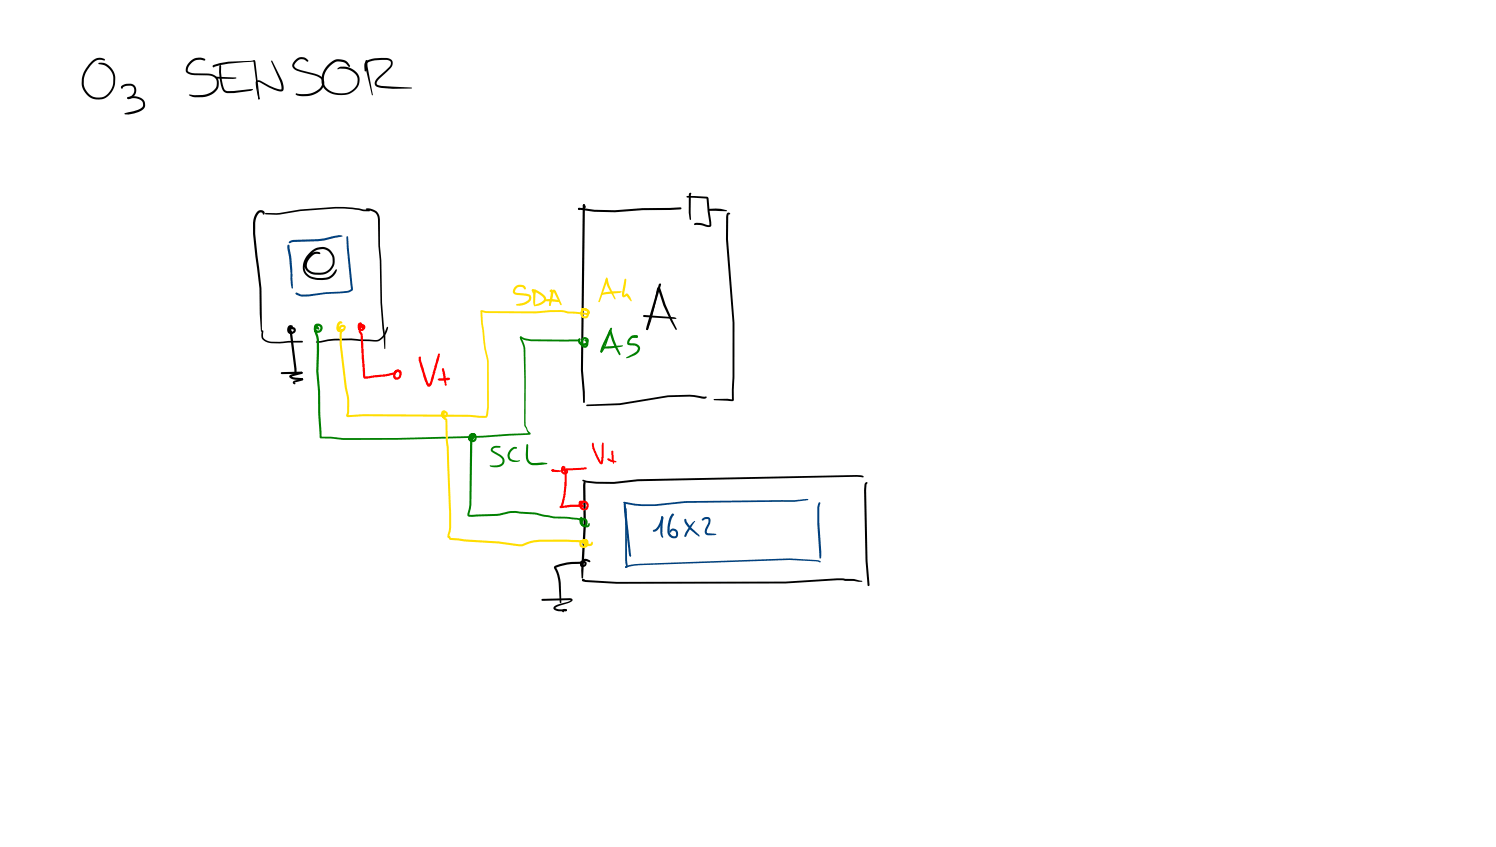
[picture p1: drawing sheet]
<svg xmlns="http://www.w3.org/2000/svg" width="449mm" height="254mm" viewBox="0 0 449 254" stroke-linecap="round" stroke-linejoin="round" font-family="sans-serif">
<g fill="#000">
<path d="M27.4 18.5a2.97 2.97 0 0 1 4.1-.6l-.2 .3-1.1-.3a2.67 2.67 0 0 0-2.3 1 7 7 0 0 0-2.5 7.5 4.4 4.4 0 0 0 4.6 2.9 4.4 4.4 0 0 0 3.8-3.7l.2-2.2a4.5 4.5 0 0 0-4.3-4.1l-.3-.3a3.7 3.7 0 0 1 4.6 2.4l.5 1.5a6.5 6.5 0 0 1-1.5 5.4 4.9 4.9 0 0 1-5.3 1.3 4.9 4.9 0 0 1-3.2-4.5 8.4 8.4 0 0 1 2.9-6.6zM57 18.5a3.6 3.6 0 0 1 4.6-.6l-.3 .3a3.6 3.6 0 0 0-5 3.1l1.3 .6 5.4 .2a2.92 2.92 0 0 1 2.4 4.3 5.4 5.4 0 0 1-4.6 2.7 6.2 6.2 0 0 1-3.8-.3l-.3-.3 .1-.2 1.7 .2a8.2 8.2 0 0 0 4.6-.7 2.93 2.93 0 0 0 1.6-4.2l-.7-.6-1-.3-5.8-.3a1.62 1.62 0 0 1-1.5-1 1.62 1.62 0 0 1 .4-1.8zM63.9 19.6a9.7 9.7 0 0 1 4.6-1.1l7.9-.4 1.5 11.5-.2 .2-.2-.2-1.5-11.2 .2 .1-1.1 .1a39.1 39.1 0 0 0-10.8 1.5v-.2l-.2 .3-.3-.2zM65.9 19.6l.4 .2a16.4 16.4 0 0 0 1 6.9l.9 .6 7.5-.6 .2 .1-.7 .4-5 .7h-2.2l-1.1-.7a13.5 13.5 0 0 1-1-7.6zM88.5 18.1a2.47 2.47 0 0 1 3.5-.5l.4 .4v.4l-.3 .1-.6-.5a2.24 2.24 0 0 0-3.2 1.5v.1a1.21 1.21 0 0 0 1 1.1l5.2 1.4 1.7 .8a2.6 2.6 0 0 1 .1 4.1 7.6 7.6 0 0 1-7.4 1.5l-.3-.3 .3-.2 .3 .1a7.6 7.6 0 0 0 6.7-1.5 2 2 0 0 0 0-3.3l-1.6-.7-5.2-1.4a1.56 1.56 0 0 1-1.1-2.5zM98.2 19.6a4 4 0 0 1 6.8 .1l-.1 .3h-.4l-1.1-1.2a3.5 3.5 0 0 0-4.7 1.3 4.6 4.6 0 0 0-.8 6.3 6 6 0 0 0 8.9-.6 3.2 3.2 0 0 0-2.2-4.9l-2.5-.3-.7 .2a.48 .48 0 0 1 0-.5 .48 .48 0 0 1 .5-.2l.1-.1a5.5 5.5 0 0 1 5.4 2.2 4.2 4.2 0 0 1-2.9 6 6.6 6.6 0 0 1-7.7-2.4 6.1 6.1 0 0 1 1.4-6.2zM109.7 18.1h.5l.1 .2v1.7l1.5 8.4-.1 .2-2.1-8.5zM36.4 25.8l1.1-.6 1.5-.1a2.08 2.08 0 0 1 1.9 1.5 2.08 2.08 0 0 1-.7 2.3l-1.5 .8-.5-.3 .4-.2a2 2 0 0 0 1.3-3.2l-.7-.3h-1.2l-1.1 .4v.2a.36 .36 0 0 1-.6 0 .36 .36 0 0 1 .1-.5zM38.3 29.2l.5 .1-.1 .3-.5-.1zM38.3 29.2a3.9 3.9 0 0 1 5.1 1.4 2.06 2.06 0 0 1-1.3 2.8 9.5 9.5 0 0 1-4.6 .9l-.2-.2 .2-.2 4.3-1.1 .7-.5 .4-.6a1.86 1.86 0 0 0-1.9-2.2l-1.1-.1-1.4 .3-.3-.3zM64.7 23.1l6.1 .1 .1 .2-1 .3-5-.1-.3-.3zM81.3 18.3l.4-.1 2.9 5.9a3.1 3.1 0 0 1 .3 3.1l-.4 .2h-.8a17.8 17.8 0 0 1-5.8-2.7l-.8 .1 .1 1.7 .7 3.1-.2 .2-.8-3.3-.2-1.7a.92 .92 0 0 1 1.5-.6 15.2 15.2 0 0 0 5.8 2.6h.4l-.2-1.8z"/>
<path d="M77.5 29.6l.2-.1 .2 .1-.2 .2zM109.7 18.5l.6-.4a11.8 11.8 0 0 1 6.1-.7 1.67 1.67 0 0 1 1.4 1.3 1.67 1.67 0 0 1-.7 1.8l-3.7 3.5-.4 .8 .1 .5 1.3 .5 9 .4v.3a43.5 43.5 0 0 1-9.7-.3l-.5-.1a1.4 1.4 0 0 1-.2-2.5l3.7-3.5a1.37 1.37 0 0 0 .4-1.7l-1.2-.4a9.6 9.6 0 0 0-5.6 .8l-.4 .6v1.8l-.4 .2-.2-1.9zM77.1 63.5a1.22 1.22 0 0 1 1.4-.5 1.22 1.22 0 0 1 .9 1.1l-.3 .3-.6-.6-.8 .1a4.5 4.5 0 0 0-1.1 2.9l-.1 3.3 1.9 16.4 .2 12.9-.2 .1-.5-5.4-.1-7.6-.7-6a52.5 52.5 0 0 1-1.1-14.5l.5-1.6zM79.4 64.1l.3-.2a29.5 29.5 0 0 0 10.4-1.1l10.5-.8 2.6 .1 7.6 .8 .2 .2-.2 .3-1.7-.1-3.3-.6a78.7 78.7 0 0 0-22.9 1.7l-3.3-.1zM109.7 62.7a2.98 2.98 0 0 1 3.2 .6l.1 .2a3.3 3.3 0 0 1 1 2.3v7.9l.4 4.4 .2 12.7 .6 7.6 .4 2.3v3.8h-.3a250.4 250.4 0 0 1-1.4-26.4l-.4-4.4-.1-7.9-.5-1.5a3.4 3.4 0 0 0-3-1.3zM78.5 99.2l.3-.2 .2 .2-.1 1a1.8 1.8 0 0 0 1.9 2.2l3 .1 6.8-.3 .3 .3-.3 .2-5.8 .2a9.9 9.9 0 0 1-5-.4l-1.3-1.1zM94.9 102.4l1-.1a29.2 29.2 0 0 1 11.3-.6l6.2 .2a5.2 5.2 0 0 0 2.6-3.8l.2-.1 .2 .2a4.4 4.4 0 0 1-4 4.2l-4.6-.1a33 33 0 0 0-11.5 .4l-1.4 .1-.2-.2z"/>
</g>
<g fill="#004080">
<path d="M86.3 73.4h.4l.1 1a29.1 29.1 0 0 1 .8 8.6l-.2 .2-.2-.2-.5-5.9-.5-2.6z"/>
<path d="M86.7 72.4l.9-.4a39.1 39.1 0 0 0 12.3-1.2 3.8 3.8 0 0 1 2.7-.1v.3l-1 .1a39.1 39.1 0 0 1-13.7 1.5l-1 .3-.3-.2z"/>
<path d="M104 70.9h.3l.1 .2 1.5 15.4-.2 .6-1.5 .7-6.5 .4-5.1 .7h-2.3l-1.5-.6-.2-.3 .3-.3 1.5 .6h2.2l5-.7 6.5-.3 1.2-.6-1.3-12.3z"/>
<path d="M87.2 82.2l.3-.2 .2 .2 .2 4.2-.2 .2a6.5 6.5 0 0 1-.5-4.4z"/>
</g>
<path d="M92.7 75.9a4.2 4.2 0 0 1 6.9-.3 4.2 4.2 0 0 1 .4 4.5 4.2 4.2 0 0 1-4 2.3h-1.5a2.98 2.98 0 0 1-2.9-1.8 2.98 2.98 0 0 1 .7-3.4 2.95 2.95 0 0 1 3-1.7l.6 .1 .1 .5h-1a4 4 0 0 0-3 3.8l.5 .9 1 .7 2.5 .3a3.6 3.6 0 0 0 3.6-4.8 3.6 3.6 0 0 0-5.8-1.2 4.7 4.7 0 0 0-2 5.9 4.2 4.2 0 0 0 3.5 1.7l3.1-.3a5.6 5.6 0 0 0 2.5-2.4l.2 .2a4 4 0 0 1-3.3 3 6.3 6.3 0 0 1-6.1-1.4 4.3 4.3 0 0 1 .4-5.8zM86.5 97.8l.4-.3a.64 .64 0 0 1 .9 .6l-.7 .1-.2 .9 .1 .3 .4 .1 .6-.2 .1-.3-.2-.2h-.6l.3 1.1 1.3 10.6 .1 1.3-.4 .3-.3-.3-1.3-11.8-.4-1.1a.93 .93 0 0 1 1.5-.8 1.14 1.14 0 0 1 .4 1.6 1.14 1.14 0 0 1-1.5 .4 1.42 1.42 0 0 1-.5-2.3zM84.3 111.7l6-.3 .5 .4-.4 .3-5.9 .1-.2-.1zM86.9 112.6l3.5-1.1 .3 .3-.2 .3-3.2 .9v-.2l.8 .4 2.5 .2 .3 .3-.3 .3-2.9-.3-.8-.5zM90.1 111.7l.3-.2 .3 .4-.3 .2zM90.4 113.5l.5 .1-.1 .4-.4-.1zM88 114.4l2.8-.9-.1 .5-2.3 .7 .3 .4-.2 .2a.54 .54 0 0 1-.6-.3 .54 .54 0 0 1 .1-.6z" fill="#000"/>
<g fill="#f00">
<path d="M107.6 96.9a.67 .67 0 0 1 .7-.2 .67 .67 0 0 1 .4 .6l.2 1.2-.5-.1-.4-1v.8l.1 .3 .5 .1 .3-.6-.5-.1-.2 1 .6 1.6 .7 12.4 2.7-.3a18.3 18.3 0 0 0 5.8-.9l.4 .3-.2 .3a20.2 20.2 0 0 1-5.9 .9l-2.5 .4-.5-.1-.3-.3-.8-12.6-.6-1.1v-1.1a1.06 1.06 0 0 1 1-1.2 1.06 1.06 0 0 1 1.1 1.2 1.06 1.06 0 0 1-1.4 .8l-.6-.1-.3-.5-.1-1.1z"/>
<path d="M118.6 111.1l.9-.3 .9 .7-.3 .4-.8-.4-.3 .2-.4 1.1 .1 .3 .4 .1 .5-.4 .2-1-.9-.1a.36 .36 0 0 1-.7-.1 .36 .36 0 0 1 .4-.5 1.21 1.21 0 0 1 1.6 .1 1.21 1.21 0 0 1 .2 1.5 1.38 1.38 0 0 1-1.1 1.1l-.3 .1a1.29 1.29 0 0 1-1.1-.9 1.29 1.29 0 0 1 .3-1.3z"/>
<path d="M125.7 107h.5l.1 .2-.1 .6 1.8 5.8 .7 1.7h-.1l.4-.6 2.4-8.5 .5-.2-.1 1.1-2.3 8.1a.79 .79 0 0 1-.7 .8 .79 .79 0 0 1-.8-.6l-.7-1.6-1.7-5.8z"/>
<path d="M132.6 110.6h.5v.3l-.5 .1z"/>
<path d="M132.7 110.5l.4 .1-.1 .4h-.4z"/>
<path d="M132.7 110.6h.5l.4 1.6 .4 3.3-.3 .2-.3-.3z"/>
<path d="M131.4 113.6l3.3-.3 .3 .3-.3 .4-1.5 .2-1.6-.1-.2-.1z"/>
</g>
<g fill="#000">
<path d="M205.8 59l.3-.2h2.2l3.7 .2 .4 .2 .9 7.4-.1 1.3-1.1 .2-1.8-.6h-1.9l-.2-.3 .4-.3h1.4l2.8 .7-.8-8.1-5.9-.3zM206.8 57.9l.3-.1 .3 .3-.2 .3 .1 7.4-.2 .2-.3-.3-.2-1.9zM173.4 62.4l.5 .2v.2l-.5-.1zM173.5 62.4l.3-.1a57.9 57.9 0 0 0 19 .1l11.3-.2 .3 .3-.3 .3-3.1 .2h-8.2a57.1 57.1 0 0 1-19.1-.1l-.3-.1zM173.5 62.4l.4 .1 .1 .4h-.5zM174.9 61.3h.4l.2 .3-.1 .2-.3 .1-.3-.3zM174.9 61.4h.5l.2 .9-.4-.1-.3-.5zM174.9 61.4l.3-.1 .3 .3-.6 49.4 .5 6.6v3l-.2 .2-.3-.2-.7-9.6zM212.6 62.7a10.2 10.2 0 0 1 5.5 .5l-.2 .1-5.1-.1-.2-.1zM218.1 63.9a.46 .46 0 0 1 .6-.1 .46 .46 0 0 1 .2 .5h-.4l-.1 .6v6.8l1.9 25-.2 23-.1 .5-.5 .1-5.3-.3-.2-.2 .2-.1 4-.1 1.5 .2-.1 .1 .1-23.1-1.9-25v-6.9zM193 94.5l9.2 .6 .7 .4-.7 .1-9-.5-.3-.3zM197.3 86.2l.4-.1 .3 .4a79.5 79.5 0 0 0 5 12.3l-.2 .2a40.5 40.5 0 0 1-5.4-12.3h.3l-.2 .5a61.3 61.3 0 0 1-3.2 11.7h-.3v-.3a54.1 54.1 0 0 0 3.1-12.1z"/>
<path d="M193.9 98.5h.4v.4h-.4zM197.6 85.2l.4-.2 .3 .4-3.9 13.3-.4 .3-.2-.3 .1-.8zM176 121.3l9.9-.4 14.4-2.3 6.5-.2 4.9 .5 .3 .2-.7 .5-4.5-.7-6.4 .2-14.5 2.4-9.9 .3-.2-.2z"/>
</g>
<g fill="#fd0">
<path d="M101.5 96.6l.2-.2a.6 .6 0 0 1 .6 0 .6 .6 0 0 1 .3 .6h-.5l-.5 1.6 .3 .3h.7l.4-.5-.1-.3-.5 .1-.3 .7 .3-.1v.3v-.4l.5 .1a.7 .7 0 0 1-.9 .7 .7 .7 0 0 1-.4-1.1 1.1 1.1 0 0 1 .9-1 1.1 1.1 0 0 1 1.2 .7 1.43 1.43 0 0 1-1.2 1.5 1.43 1.43 0 0 1-1.6-1.1l.1-1.1z"/>
<path d="M102.4 98.7h.4l.1 .2-.4 1.3v3l1.5 13a18.5 18.5 0 0 1 .7 7.8l-.3 .7-.1-.2 4.7-.3 31.9 .2 4.8 .3 .4-2.6v-13.7a85.4 85.4 0 0 1-2-15.2l.4-.2 1.3 .3 15 .1a23.1 23.1 0 0 1 8.6-.3l1.2 .3 5.7 .4-.2-.5a.87 .87 0 0 0-1.4 .5 .87 .87 0 0 0 1 1l.4-.7-.1-.7-.4-.3-1.2-.2-.1-.2 .2-.3 1.2 .1a1.59 1.59 0 0 1 .7 2.6 1.45 1.45 0 0 1-2.3-.7 1.45 1.45 0 0 1 1.4-1.9 1.14 1.14 0 0 1 1.2 .5 1.14 1.14 0 0 1-.1 1.3l-6.1-.3-2.1-.4h-3.4l-4.2 .4-15-.1-1.3-.3 .2-.3 .1 3.7 .4 2.2a43.5 43.5 0 0 0 1.4 9.2v13.7l-.3 2.6-.4 .6h-2.1l-2.9-.3-31.9-.2-4.7 .3-.5-.4 .3-.9a18.1 18.1 0 0 0-.7-7.5l-1.5-13.1v-3z"/>
<path d="M154.5 85.9a1.86 1.86 0 0 1 3.3 .6l-.4 .3-.5-.6a1.62 1.62 0 0 0-2.4 1.3l.6 .3 3.5 .4a1.31 1.31 0 0 1 .2 2.3 4.9 4.9 0 0 1-3.8 1.1l-.3-.2 .3-.2a4.9 4.9 0 0 0 3.5-1.3l.2-.6-.2-.4-3.5-.4a1.24 1.24 0 0 1-1.2-1 1.24 1.24 0 0 1 .6-1.4z"/>
<path d="M160.2 87l.3-.2 .4 .3-.3 1.1-.1 3h-.2l.2 .2-.3 .1-.2-.4a8 8 0 0 1 .2-4.1z"/>
<path d="M159.5 87l.5-.2 .2 1.1-.2 .2z"/>
<path d="M159.6 86.8l.2-.1a6.5 6.5 0 0 1 3.8 2.2l.2 .4a1.25 1.25 0 0 1-.5 1.4l-1.6 .9-1.3 .3-.3-.2 2.5-1.2 .5-.6v-.5a6 6 0 0 0-3.2-2.1l-.3-.1z"/>
<path d="M164.9 87a.5 .5 0 0 1 .6-.2 .5 .5 0 0 1 .4 .5l-.3 2.4-.4 1.8-.4 .2-.1-.6 .5-3.8 .3 .1-.6 .1z"/>
<path d="M164.8 91.3l.3-.1v.4l-.3 .1z"/>
<path d="M165.8 87l.6-.1 .4 .5 1.6 3.6 .1 .4-.2 .2-2.3-4.1 .2-.1-1 4.2-.5-.1z"/>
<path d="M163.5 89.8a8.9 8.9 0 0 1 4.4 .3v.4l-.6 .1-3.6-.3h-.2z"/>
<path d="M181.6 83.7l.3-.2 .3 .3-.2 .9-2.1 5.7-.2 .2-.2-.3z"/>
<path d="M179.7 90.3l.1 .2-.1 .1-.2-.1z"/>
<path d="M181.8 83.3l.5 .1 .5 2.2 1.8 3.8-.1 .4-2.3-3.9-.4-1.5z"/>
<path d="M180.6 87.9a12.1 12.1 0 0 1 5.5-.6l.4 .2-.6 .3-5.2 .6-.3-.2z"/>
<path d="M187.4 83.6l.4 .1 .1 .2-.7 4.8-.1-.1 .3-.2a.58 .58 0 0 1 .5-.4 .58 .58 0 0 1 .6 .3l1 1.8-.2 .3-1.4-1.8h.2l-.2 .1a.71 .71 0 0 1-.8 .4 .71 .71 0 0 1-.5-.6z"/>
<circle cx="102.6" cy="98.9" r=".31"/>
</g>
<g fill="#008000">
<path d="M94.5 97.3a1.38 1.38 0 0 1 2 .2 1.38 1.38 0 0 1-.4 2 1.38 1.38 0 0 1-1.9-.5 .81 .81 0 0 1 .1-1.1 .81 .81 0 0 1 1.1 0l.4 .6-.1 .3h-.5l-.4-.5h.2v.7l.6 .1 .4-.4-.1-.7-.9-.2-.1 1.4a10.5 10.5 0 0 1 .8 5.9l-.2 6.3 .5 5.9 .1 6.8 .3 7-.2-.2 3.2 .1 3.5 .4 16.3-.1 25.5-.6 14.1-.9-.1 .3-.5-.6-1-2.1-.1-22.8-1-2.7a.54 .54 0 0 1-.2-.6 .54 .54 0 0 1 .4-.4l.8 1.9 .5 1.8 .1 22.7 .9 2.1a.59 .59 0 0 1 .5 .9l-1.1 .1a624.5 624.5 0 0 1-55.1 1.5l-3.6-.4h-3.1l-.3-.3-.5-7v-6.9l-.6-5.9 .2-6.3a9.7 9.7 0 0 0-.7-5.7l-.1-1.5z"/>
<path d="M156 101h.4v.3l-.4 .1z"/>
<path d="M156 101l3.3 .8 11 .1 3-.1 .5-.3a.54 .54 0 0 1 .1 .7 .54 .54 0 0 1-.6 .2l-14-.1-2.5-.5-.8-.4z"/>
<path d="M173.5 101.6h.5l.1 .9 .6 .5a.78 .78 0 0 0 1.1-.2 .78 .78 0 0 0-.1-1h-.5l-.4 .8v.7l.6 .3 .4-.5-.1-.6-.4-.5 .3-.2a1.25 1.25 0 0 1 1 1.3 1.25 1.25 0 0 1-1.3 1.2 1.25 1.25 0 0 1-1.2-1.2 1.5 1.5 0 0 1 1.6-2 1.31 1.31 0 0 1 .8 1.7 1.31 1.31 0 0 1-1.7 .8l-.5-.1a1.27 1.27 0 0 1-.8-1.9z"/>
<path d="M183 98.5l.3-.2 .3 .3-.2 .8-3 6.3-.3-.4 .4-1.5z"/>
<path d="M180.2 105.3l.2-.1 .2 .5h-.3z"/>
<path d="M182.7 99.1l.3-.1 .3 .3-1.5 4.3-.8 1.6-.7 .5-.2-.2 1.3-2z"/>
<path d="M182.9 99l.4 .3-.2 .3-.4-.3z"/>
<path d="M182.8 99a.48 .48 0 0 1 .7 .5l.8 2.5 1.8 4.1-.1 .4-.4-.2a23.2 23.2 0 0 1-2.8-6.8z"/>
<path d="M180.9 104l5.8-.4 .1 .3a17 17 0 0 1-5.7 .6z"/>
<path d="M189.2 100.8l1.8-.2 .3 .3-.3 .4h-1.5h-.3z"/>
<path d="M188.8 101.2l.4-.3a1.63 1.63 0 0 1 2.1 0l-.3 .4-.8-.2-.6 .3-.6 .7-.3 .8 1.6 .1a1.62 1.62 0 0 1 1.6 1.1 1.62 1.62 0 0 1-.6 1.9l-.9 .5-2.5 1v-.3l2.9-1.7 .5-1-.1-.3-.6-.5-2-.2a.99 .99 0 0 1-.2-1.7z"/>
<path d="M147.5 134.2l1.1-.5 1.4 .1v.4l-1.6 .1-.6 .7 2.6 1.6a1.86 1.86 0 0 1 .9 2.1 1.86 1.86 0 0 1-1.8 1.4h-2l-.6-.4 .6-.1a3.8 3.8 0 0 0 2.8-.5l.2-.1a1.22 1.22 0 0 0-.4-1.9l-2.4-1.4a.86 .86 0 0 1-.2-1.5z"/>
<path d="M153.1 134.7l1.2-.7 .7 .1v.4l-.2 .1a2.09 2.09 0 0 0-1.9 2.2 1.24 1.24 0 0 0 1.1 1.2l2 .1-.9 .4h-1.2a2.07 2.07 0 0 1-1.7-1.6 2.07 2.07 0 0 1 .9-2.2z"/>
<path d="M158 133.3h.4v.2v3.7a1.69 1.69 0 0 0 1.4 1.7l2.8-.2 1.6 .3-1.6 .4-2.8 .1a2.35 2.35 0 0 1-2.1-2.3z"/>
<circle cx="191" cy="100.9" r=".33"/>
</g>
<path d="M174.7 143.9l1 .2a43.3 43.3 0 0 0 15.6-.4l65.7-1.3 1.5 .2 .6 .4-.2 .2-1.9-.2-65.7 1.3a41.9 41.9 0 0 1-15.8 .3l-.7-.3zM175.1 144.5h.5v.8a215 215 0 0 1-.7 28l-.2 .3-.3-.3-.1-2.3 .8-13.6-.2-11.9zM259.5 144.8l.5-.2 .2 .2-.3 .5-.1 1.7 .4 21.2 .6 7.1-.3 .5-.3-.3-.6-7.3-.4-21.2zM174.6 173.8l10.4 .7 50.7-.1 15.4-1 2.4 .2a9.1 9.1 0 0 1 4.1 .4l1.1 .3-1.2 .2-1.6-.3-4.8-.2-15.4 1-50.7 .1-9.9-.7a.42 .42 0 0 1-.4-.2 .42 .42 0 0 1-.1-.4zM174.6 173.9l.2-.2 .3 .4-.3 .2zM174.7 173.8l.4-.2 .3 .2-.6 .5-.2-.3z" fill="#000"/>
<g fill="#004080">
<path d="M187.2 150.8l.2-.1 .3 .3 1.6 15.5-.2 .4-.5-.7-1.4-12.8z"/>
<path d="M188.9 166.7l.2-.2 .2 .2-.3 .2z"/>
<path d="M189 166.5l.3 .1-.1 .3-.3-.2z"/>
<path d="M187 150.5h.2a30.5 30.5 0 0 0 9.4 .7l8.9-.9 32.8-.3 3.7-.4 .5 .2-4.2 .7-32.8 .3-8.8 .9-6.2-.1-3.3-.6z"/>
<path d="M187.5 152.6l.2-.3 .3 .3 .1 15.4 .2 1.6a.52 .52 0 0 1-.7 .7l-.1-.2 .5-.2-.5-1.9z"/>
<path d="M187.5 170.1l.2-.3 .2 .3-.2 .2z"/>
<path d="M187.6 169.9l.1-.1a10.1 10.1 0 0 1 4.4-.7l44.7-1.6 8.2 .5 1.2 .5-.2 .2-1-.3-8.2-.5-44.7 1.6-1.7 .1-2.7 .7z"/>
<path d="M245.5 150.8l.3-.2 .3 .3-.3 1.4v4.7l.6 8.9-.1 1.4-.2 .2-.3-.2a107.2 107.2 0 0 1-.6-15.4z"/>
<path d="M198.4 154.9h.5a5.6 5.6 0 0 1-2.1 4.4l-.7 .2-.3-.3 .7-.5a6.1 6.1 0 0 0 1.9-3.8z"/>
<path d="M198.4 154.9h.5l.1 .2-.3 4.7 .3 1.3-.2 .2-.5-.6-.2-1v-2.4z"/>
<path d="M201.5 154.1h.5l.1 .4-.3 .1h.2a7.8 7.8 0 0 0-1.1 4.9 1.13 1.13 0 0 0 .6 1.2 1.13 1.13 0 0 0 1.3-.2l-.1-.9-.3-.3-.7-.1-.6 .6-.2-.3a1.24 1.24 0 0 1 1.4-1 1.24 1.24 0 0 1 1.1 1.3 1.37 1.37 0 0 1-.8 1.7 1.37 1.37 0 0 1-1.7-.6l-.6-.9a8.8 8.8 0 0 1 1.2-5.9z"/>
<path d="M205.3 155.7h.5l.2 .8a12.3 12.3 0 0 0 3.6 3.8l.3 .5-.2 .1-.4-.3a11.1 11.1 0 0 1-3.9-3.8z"/>
<path d="M207.8 156.6l.5-.4 .2 .2-2.7 4.5-.2 .2-.3-.5a10.6 10.6 0 0 1 2.5-4z"/>
<path d="M210.6 155.6l1.3-.6a1.17 1.17 0 0 1 1.2 .6 1.17 1.17 0 0 1-.1 1.3l-.9 1.9v1l2.8 .4-.5 .3h-2.3a1.22 1.22 0 0 1-.6-1.9l.9-1.7 .1-1.1-.9-.1-.8 .4-.3-.3z"/>
</g>
<g fill="#000">
<path d="M162.5 179.7l8.4-.3a.63 .63 0 0 1 .9 .5 .63 .63 0 0 1-.8 .7l-3.7 1.3-.7 .4 1.1 .4h2.1l.2 .3-.1 .2-2.2 .1-1-.2a.75 .75 0 0 1-.7-.8 .75 .75 0 0 1 .7-.7l3.8-1.2 .8-.5-8.6 .3-.2-.1zM166.3 169.8l.1-.1a15.7 15.7 0 0 1 7.6-1.3l1.3-.1a.98 .98 0 0 1 .5 1.4 .98 .98 0 0 1-1.5 .3 1.54 1.54 0 0 1 .2-1.9 1.54 1.54 0 0 1 1.8-.3l.6 .2 .1 .5-1.5-.2-.5 .2-.3 .5-.1 .4 .6-.1 .2-.4-1.1 .1a20.7 20.7 0 0 0-7.5 1.2 9.9 9.9 0 0 1 1.4 4.6l.2 5.9-.3 .2-.2-.2-.3-5.9a10.8 10.8 0 0 0-1.4-4.5zM168.7 182.8l.6-.2a.41 .41 0 0 1 .5 .1 .41 .41 0 0 1 0 .6l-.6-.1-.3 .4-.3-.3z"/>
<circle cx="169.8" cy="183" r=".29"/>
</g>
<g fill="#f00">
<path d="M174.1 150.3h.4l.1 .3-.4 .1z"/>
<path d="M173.8 150.3a.37 .37 0 0 1 .6-.1 .37 .37 0 0 1-.1 .6l-.2-.1 .2 .1 .2 1.2 .6 .5 .5-.1 .3-.5-.1-.8-.8-.3-.2 .5 .3 .2a.46 .46 0 0 1-.5 .5 .46 .46 0 0 1-.4-.5l-.1-.1a1.25 1.25 0 0 1 1.4-1.3 1.25 1.25 0 0 1 1.1 1.5 1.46 1.46 0 0 1-1.4 1.5 1.46 1.46 0 0 1-1.5-1.3l-.1-1z"/>
<path d="M168 151.8l.3-.1a19.4 19.4 0 0 1 6.8-.2l-.1 .5-.2 .1a23.8 23.8 0 0 0-6.6 .3l-.3-.3z"/>
<path d="M168 151.8l.5 .1-.1 .4-.5-.1z"/>
<path d="M169 140.3a.65 .65 0 0 1 .8 .8 21.1 21.1 0 0 1-1.2 11l-.4 .3-.2-.1v-.6a20.8 20.8 0 0 0 1.2-10.4z"/>
<path d="M168.6 139.9a.62 .62 0 0 1 .6-.1 .62 .62 0 0 1 .4 .5l-.2 .2-.4-.2-.1 .5 .1 .6 .4 .3 .4-.1-.1-.3-1-.2-.2-.2 .2-.3h.9a.96 .96 0 0 1 .5 1.5 .96 .96 0 0 1-1.6-.3l-.2-.7z"/>
<path d="M168.5 140.7l.5 .1-.1 .3-.4-.1z"/>
<path d="M168.5 140.7l7.2-.5 .3 .3-.3 .3-6.8 .4-.4-.3z"/>
<path d="M177.6 132.8h.5l.1 1a12 12 0 0 0 1.8 4.3l.5 .6h-.3l.3-5.2 .3-.9 .3 .9a15.2 15.2 0 0 1-.3 5.4l-.2 .3h-.4l-.7-.8a12.3 12.3 0 0 1-1.9-4.6z"/>
<path d="M183.4 135.2l.3-.1 .3 .3 .2 3.5-.2 .2a7.8 7.8 0 0 1-.7-3.7z"/>
<path d="M182.2 137.5l.3-.1 2.5 1.1a2.28 2.28 0 0 1-2.9-.8z"/>
<path d="M165.5 140.8l.4-.1 .3 .2-.5 .5-.3-.3z"/>
<path d="M165.5 140.8l.5 .1v.4l-.6-.1z"/>
<path d="M165.5 140.8l2.7 .3 .2 .2-1.1 .3-1.5-.2-.4-.3z"/>
</g>
<g fill="#008000">
<path d="M140.9 130.2a1.3 1.3 0 0 1 1.9 .2 1.3 1.3 0 0 1-.3 1.8 1.3 1.3 0 0 1-1.8-.3 1.47 1.47 0 0 1 1.2-2l.7 .2 .1 .2-.4 .3-.6 .1-.3 1.1 .6 .1 .3-.3a.63 .63 0 0 0-.1-.9 .63 .63 0 0 0-.9 .1l-.2 .8 .4-.3v.2l.1-.4 .5 .1a.85 .85 0 0 1-.9 1 .85 .85 0 0 1-.7-1.2z"/>
<path d="M141.5 131.1l.3-.1 .3 .3-.4 1.2-.3 18.9-.7 3 2.2-.1a28.4 28.4 0 0 0 10.3-1l7.1 .4a55.3 55.3 0 0 0 11.4 1.5l2.7 .3-.2 .1 .3-.1-.1 1.1 .5 .6a.58 .58 0 0 0 .8-.1 .58 .58 0 0 0-.1-.8l-.4-.4-.3 .4v.7l.3 .4 1 .1 .5-.7a.85 .85 0 0 1 .1 1 .85 .85 0 0 1-1 .4l-.6-.1a1.39 1.39 0 0 1-1-1.5 1.39 1.39 0 0 1 1.2-1.2l.5 .2a1.24 1.24 0 0 1 .1 2 1.24 1.24 0 0 1-1.9-.3l-.3-.7 .1-1.1a.47 .47 0 0 1 .6-.4 .47 .47 0 0 1 .3 .6 .47 .47 0 0 1-.6 .3l-3.5-.4-4.3-.1-3-.5a20.6 20.6 0 0 0-7.3-1l-1.5-.2-1.9 .1a30.2 30.2 0 0 1-10.6 1.1l-1.5-.1-.4-.5 .6-3 .2-18.9z"/>
<circle cx="141.8" cy="131.3" r=".33"/>
</g>
<path d="M132.6 123.3l.5-.2 .5 .1v.4l-.6 .2-.1 .7 .6 .2 .2-.7-.4 .1v.8l.9 1 1.1 27.4v4.9l-.5 2.8-.2-.3 .4 .1 .3 .6-.2-.1 14.5 1.1 6 .8 1.2-.1a12.2 12.2 0 0 1 5.2-1.3h8.2l3.2 .1 2.5 .4-.1 .3-.6-.2-.7 .3v.8l.6 .1h.5l.2-.4v-.7l-.2-.2v.5l.5 .3 1-.1 .5-.6 .2 .2a.85 .85 0 0 1-.8 1.2h-.8a1.06 1.06 0 0 1-1.4-.9 1.06 1.06 0 0 1 1.1-1.2 1.42 1.42 0 0 1 .1 2.4 1.42 1.42 0 0 1-2.2-.9l.1-.7 .5-.6a1.07 1.07 0 0 1 1.3-.2 1.07 1.07 0 0 1 .6 1.1l-1 .2-1.4-.4-3.7-.1h-8.2a16.3 16.3 0 0 0-5.4 1.3l-7.1-.8-10-.6-4.4-.5-.3-.2-.3-.5 .3 .1-.5-.1 .4-3v-4.9l-.7-19.2-.3-2.2-.1-6 .1 .1a1.37 1.37 0 0 1-1.1-1.3 1.37 1.37 0 0 1 1.2-1.4 1.09 1.09 0 0 1 .3 1.6 1.09 1.09 0 0 1-1.6 .2 1.09 1.09 0 0 1-.1-1.6z" fill="#fd0"/>
</svg>
